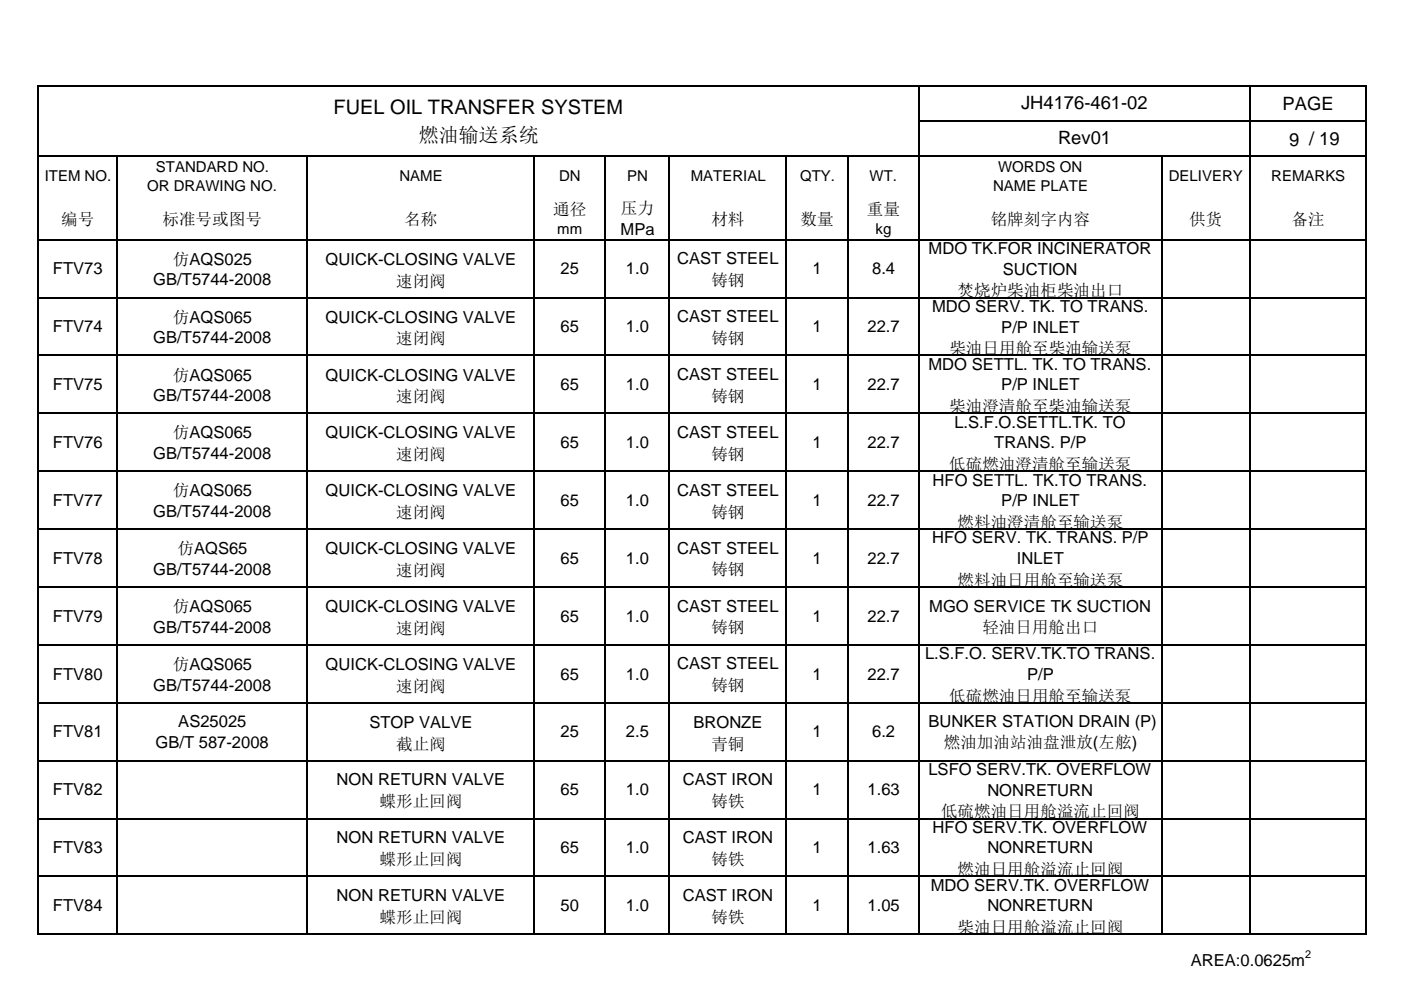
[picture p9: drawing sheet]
<svg xmlns="http://www.w3.org/2000/svg" width="297mm" height="210mm" viewBox="0 0 297 210" stroke-linecap="round" stroke-linejoin="round" font-family="sans-serif">
<defs><g id="words">
<g font-size="4.2">
<text x="70.7" y="24.2">FUEL OIL TRANSFER SYSTEM</text>
<text x="88.8" y="30.1">燃油输送系统</text>
</g>
<g font-size="3.9">
<text x="216.5" y="23.1">JH4176-461-02</text>
<text x="271.9" y="23.3">PAGE</text>
<text x="224.3" y="30.6">Rev01</text>
<text x="273.3" y="30.9">9 / 19</text>
</g>
<g font-size="3.5">
<text x="13" y="47.7">编号</text>
<text x="34.5" y="47.7">标准号或图号</text>
<text x="85.7" y="47.7">名称</text>
<text x="117.3" y="45.6">通径</text>
<text x="131.7" y="45.4">压力</text>
<text x="150.8" y="47.7">材料</text>
<text x="169.8" y="47.7">数量</text>
<text x="183.8" y="45.6">重量</text>
<text x="210.1" y="47.7">铭牌刻字内容</text>
<text x="252.1" y="47.7">供货</text>
<text x="273.8" y="47.7">备注</text>
<text x="131.6" y="49.8">MPa</text>
<text x="196.9" y="53.9">MDO TK.FOR INCINERATOR</text>
<text x="11.2" y="58.2">FTV73</text>
<text x="36.7" y="56.2">仿AQS025</text>
<text x="69" y="56.2">QUICK-CLOSING VALVE</text>
<text x="118.9" y="58.2">25</text>
<text x="132.7" y="58.2">1.0</text>
<text x="143.6" y="56">CAST STEEL</text>
<text x="172.3" y="58.2">1</text>
<text x="184.9" y="58.2">8.4</text>
<text x="212.6" y="58.3">SUCTION</text>
<text x="32.5" y="60.5">GB/T5744-2008</text>
<text x="84" y="60.8">速闭阀</text>
<text x="150.8" y="60.7">铸钢</text>
<text x="203" y="62.9">焚烧炉柴油柜柴油出口</text>
<text x="11.2" y="70.5">FTV74</text>
<text x="36.7" y="68.5">仿AQS065</text>
<text x="69" y="68.5">QUICK-CLOSING VALVE</text>
<text x="118.9" y="70.5">65</text>
<text x="132.7" y="70.5">1.0</text>
<text x="143.6" y="68.3">CAST STEEL</text>
<text x="172.3" y="70.5">1</text>
<text x="183.9" y="70.5">22.7</text>
<text x="197.6" y="66.2">MDO SERV. TK. TO TRANS.</text>
<text x="212.3" y="70.5">P/P INLET</text>
<text x="32.5" y="72.8">GB/T5744-2008</text>
<text x="84" y="73.1">速闭阀</text>
<text x="150.8" y="72.9">铸钢</text>
<text x="201.3" y="75.1">柴油日用舱至柴油输送泵</text>
<text x="11.2" y="82.8">FTV75</text>
<text x="36.7" y="80.7">仿AQS065</text>
<text x="69" y="80.7">QUICK-CLOSING VALVE</text>
<text x="118.9" y="82.8">65</text>
<text x="132.7" y="82.8">1.0</text>
<text x="143.6" y="80.6">CAST STEEL</text>
<text x="172.3" y="82.8">1</text>
<text x="183.9" y="82.8">22.7</text>
<text x="196.8" y="78.4">MDO SETTL. TK. TO TRANS.</text>
<text x="212.3" y="82.8">P/P INLET</text>
<text x="32.5" y="85.1">GB/T5744-2008</text>
<text x="84" y="85.3">速闭阀</text>
<text x="150.8" y="85.2">铸钢</text>
<text x="201.2" y="87.4">柴油澄清舱至柴油输送泵</text>
<text x="11.2" y="95">FTV76</text>
<text x="36.7" y="93">仿AQS065</text>
<text x="69" y="93">QUICK-CLOSING VALVE</text>
<text x="118.9" y="95">65</text>
<text x="132.7" y="95">1.0</text>
<text x="143.6" y="92.9">CAST STEEL</text>
<text x="172.3" y="95">1</text>
<text x="183.9" y="95">22.7</text>
<text x="202.3" y="90.7">L.S.F.O.SETTL.TK. TO</text>
<text x="210.8" y="95.1">TRANS. P/P</text>
<text x="32.5" y="97.4">GB/T5744-2008</text>
<text x="84" y="97.6">速闭阀</text>
<text x="150.8" y="97.5">铸钢</text>
<text x="201.2" y="99.7">低硫燃油澄清舱至输送泵</text>
<text x="11.2" y="107.3">FTV77</text>
<text x="36.7" y="105.3">仿AQS065</text>
<text x="69" y="105.3">QUICK-CLOSING VALVE</text>
<text x="118.9" y="107.3">65</text>
<text x="132.7" y="107.3">1.0</text>
<text x="143.6" y="105.2">CAST STEEL</text>
<text x="172.3" y="107.3">1</text>
<text x="183.9" y="107.3">22.7</text>
<text x="197.7" y="103">HFO SETTL. TK.TO TRANS.</text>
<text x="212.3" y="107.4">P/P INLET</text>
<text x="32.5" y="109.6">GB/T5744-2008</text>
<text x="84" y="109.9">速闭阀</text>
<text x="150.8" y="109.8">铸钢</text>
<text x="203" y="112">燃料油澄清舱至输送泵</text>
<text x="11.2" y="119.6">FTV78</text>
<text x="37.6" y="117.6">仿AQS65</text>
<text x="69" y="117.6">QUICK-CLOSING VALVE</text>
<text x="118.9" y="119.6">65</text>
<text x="132.7" y="119.6">1.0</text>
<text x="143.6" y="117.4">CAST STEEL</text>
<text x="172.3" y="119.6">1</text>
<text x="183.9" y="119.6">22.7</text>
<text x="197.7" y="115.3">HFO SERV. TK. TRANS. P/P</text>
<text x="215.6" y="119.6">INLET</text>
<text x="32.5" y="121.9">GB/T5744-2008</text>
<text x="84" y="122.2">速闭阀</text>
<text x="150.8" y="122">铸钢</text>
<text x="203" y="124.2">燃料油日用舱至输送泵</text>
<text x="11.2" y="131.9">FTV79</text>
<text x="36.7" y="129.8">仿AQS065</text>
<text x="69" y="129.8">QUICK-CLOSING VALVE</text>
<text x="118.9" y="131.9">65</text>
<text x="132.7" y="131.9">1.0</text>
<text x="143.6" y="129.7">CAST STEEL</text>
<text x="172.3" y="131.9">1</text>
<text x="183.9" y="131.9">22.7</text>
<text x="197" y="129.7">MGO SERVICE TK SUCTION</text>
<text x="32.5" y="134.2">GB/T5744-2008</text>
<text x="84" y="134.5">速闭阀</text>
<text x="150.8" y="134.3">铸钢</text>
<text x="208.3" y="134.3">轻油日用舱出口</text>
<text x="36.7" y="142.1">仿AQS065</text>
<text x="69" y="142.1">QUICK-CLOSING VALVE</text>
<text x="143.6" y="142">CAST STEEL</text>
<text x="196.1" y="139.8">L.S.F.O. SERV.TK.TO TRANS.</text>
<text x="11.2" y="144.1">FTV80</text>
<text x="32.5" y="146.5">GB/T5744-2008</text>
<text x="84" y="146.7">速闭阀</text>
<text x="118.9" y="144.1">65</text>
<text x="132.7" y="144.1">1.0</text>
<text x="150.8" y="146.6">铸钢</text>
<text x="172.3" y="144.1">1</text>
<text x="183.9" y="144.1">22.7</text>
<text x="201.2" y="148.8">低硫燃油日用舱至输送泵</text>
<text x="217.8" y="144.2">P/P</text>
<text x="37.8" y="154.3">AS25025</text>
<text x="78.3" y="154.4">STOP VALVE</text>
<text x="147" y="154.4">BRONZE</text>
<text x="196.8" y="154.1">BUNKER STATION DRAIN (P)</text>
<text x="11.2" y="156.4">FTV81</text>
<text x="33" y="158.6">GB/T 587-2008</text>
<text x="84" y="159">截止阀</text>
<text x="118.9" y="156.4">25</text>
<text x="132.7" y="156.4">2.5</text>
<text x="150.8" y="159">青铜</text>
<text x="172.3" y="156.4">1</text>
<text x="184.9" y="156.4">6.2</text>
<text x="200.1" y="158.8">燃油加油站油盘泄放(左舷)</text>
<text x="71.4" y="166.5">NON RETURN VALVE</text>
<text x="144.8" y="166.5">CAST IRON</text>
<text x="196.8" y="164.4">LSFO SERV.TK. OVERFLOW</text>
<text x="11.2" y="168.7">FTV82</text>
<text x="80.5" y="171.2">蝶形止回阀</text>
<text x="118.9" y="168.7">65</text>
<text x="132.7" y="168.7">1.0</text>
<text x="150.9" y="171.2">铸铁</text>
<text x="172.3" y="168.7">1</text>
<text x="183.9" y="168.7">1.63</text>
<text x="199.5" y="173.4">低硫燃油日用舱溢流止回阀</text>
<text x="209.3" y="168.7">NONRETURN</text>
<text x="71.4" y="178.8">NON RETURN VALVE</text>
<text x="144.8" y="178.8">CAST IRON</text>
<text x="197.7" y="176.7">HFO SERV.TK. OVERFLOW</text>
<text x="11.2" y="181">FTV83</text>
<text x="80.5" y="183.4">蝶形止回阀</text>
<text x="118.9" y="181">65</text>
<text x="132.7" y="181">1.0</text>
<text x="150.9" y="183.4">铸铁</text>
<text x="172.3" y="181">1</text>
<text x="183.9" y="181">1.63</text>
<text x="203" y="185.6">燃油日用舱溢流止回阀</text>
<text x="209.3" y="181">NONRETURN</text>
<text x="71.4" y="191.1">NON RETURN VALVE</text>
<text x="144.8" y="191.1">CAST IRON</text>
<text x="197.4" y="188.9">MDO SERV.TK. OVERFLOW</text>
<text x="11.2" y="193.3">FTV84</text>
<text x="80.5" y="195.7">蝶形止回阀</text>
<text x="118.9" y="193.3">50</text>
<text x="132.7" y="193.3">1.0</text>
<text x="150.9" y="195.7">铸铁</text>
<text x="172.3" y="193.3">1</text>
<text x="183.9" y="193.3">1.05</text>
<text x="203" y="197.9">柴油日用舱溢流止回阀</text>
<text x="209.3" y="193.3">NONRETURN</text>
<text x="252.5" y="204.9">AREA:0.0625m</text>
</g>
<g font-size="3.2">
<text x="9.5" y="38.5">ITEM NO.</text>
<text x="31.2" y="40.5">OR DRAWING NO.</text>
<text x="33.1" y="36.5">STANDARD NO.</text>
<text x="84.7" y="38.5">NAME</text>
<text x="118.5" y="38.5">DN</text>
<text x="133" y="38.5">PN</text>
<text x="146.5" y="38.5">MATERIAL</text>
<text x="169.6" y="38.5">QTY.</text>
<text x="184.4" y="38.5">WT.</text>
<text x="210.6" y="40.5">NAME PLATE</text>
<text x="211.6" y="36.5">WORDS ON</text>
<text x="247.8" y="38.5">DELIVERY</text>
<text x="269.5" y="38.5">REMARKS</text>
<text x="118.1" y="49.7">mm</text>
<text x="185.6" y="49.7">kg</text>
</g>
<text font-size="2.3" x="276.7" y="203.2">2</text>
</g></defs>
<g fill="none" stroke="#000" stroke-width=".34">
<path d="M8.1 18v33M8.3 18.2h281.6M194.8 18.3v32.7M264.9 18.3v32.7M289.7 18.3v32.7M8.3 33.1h281.6M24.8 33.3v17.7M65.1 33.3v17.7M113.3 33.3v17.7M128.3 33.3v17.7M141.9 33.3v17.7M166.7 33.3v17.7"/>
<path d="M179.8 33.3v17.7M195 25.7h94.9M246.3 33.3v17.7M8.3 50.8h281.6"/>
</g>
<g fill="#fff">
<path d="M8.3 51h281.4v98.1h-281.4z"/>
<path d="M8.3 149.1h16.5v49.1h-16.5z"/>
<path d="M65.1 161.3h181.2v36.9h-181.2z"/>
</g>
<g fill="none" stroke="#000" stroke-width=".34">
<path d="M8.1 50.7v147.6M8.3 50.8h281.6M24.8 51v147.3M65.1 51v147.3M113.3 51v147.3M128.3 51v147.3M141.9 51v147.3M166.7 51v147.3M179.8 51v147.3M194.8 51v147.3M246.3 51v147.3M264.9 51v147.3"/>
<path d="M289.7 51v147.3M8.3 63.1h281.6M8.3 75.4h281.6M8.3 87.7h281.6M8.3 99.9h281.6M8.3 112.2h281.6M8.3 124.5h281.6M8.3 136.8h281.6M8.3 149.1h281.6M8.3 161.3h281.6M8.3 173.6h281.6M8.3 185.9h281.6"/>
<path d="M8.3 198.2h281.6"/>
</g>
<use href="#words"/>
</svg>
